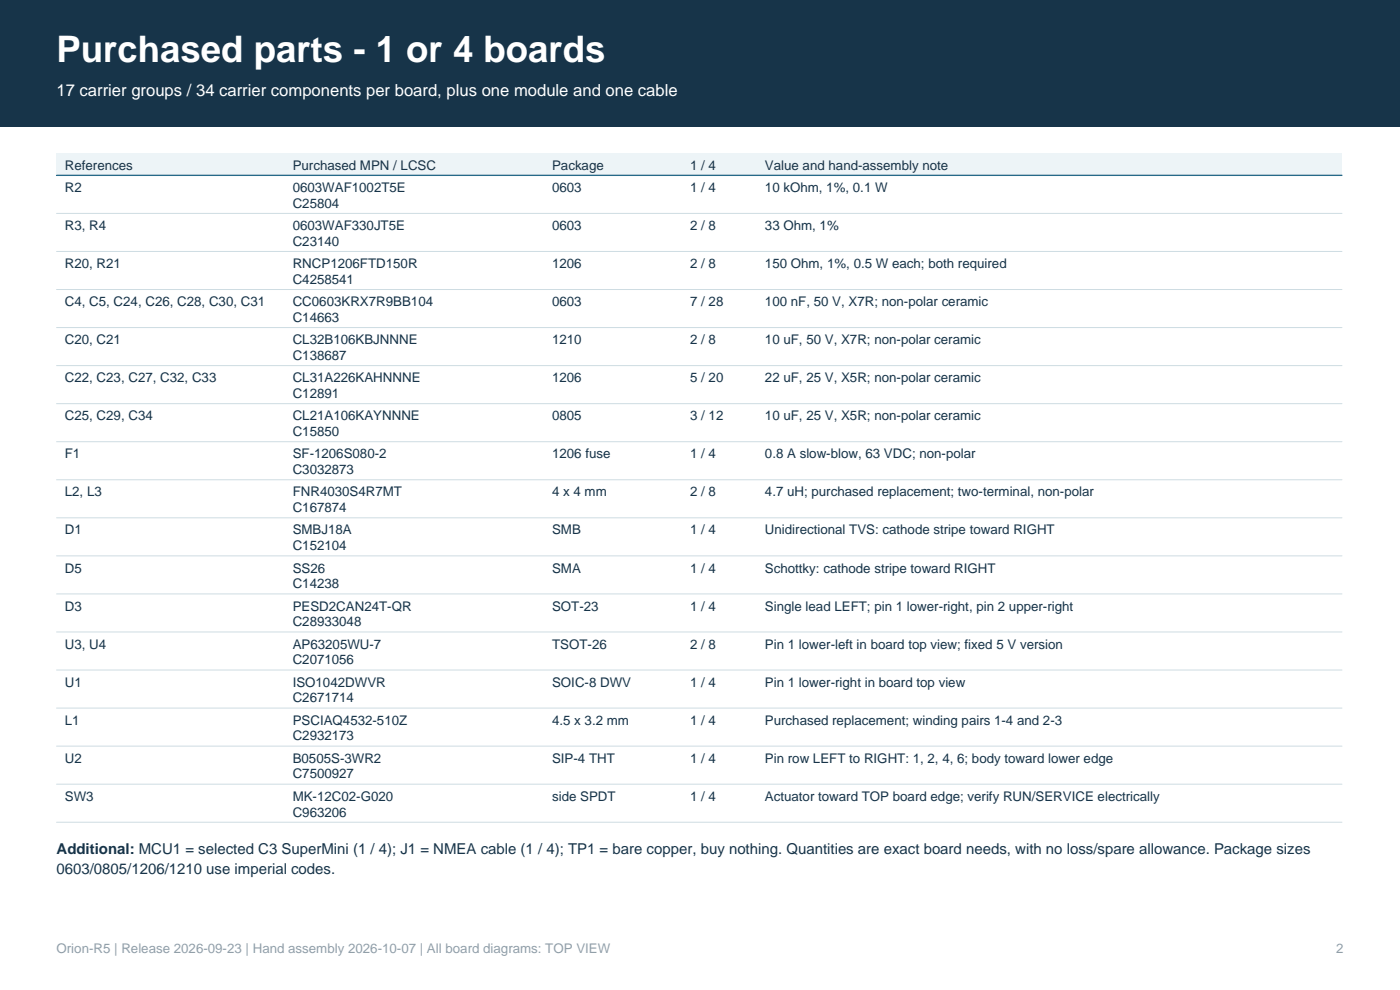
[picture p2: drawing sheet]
<svg xmlns="http://www.w3.org/2000/svg" width="297mm" height="210mm" viewBox="0 0 297 210" stroke-linecap="round" stroke-linejoin="round" font-family="sans-serif">
<defs><g id="words">
<text font-size="7.8" fill="#fff" x="12" y="13.1">Purchased parts - 1 or 4 boards</text>
<text font-size="3.5" fill="#fff" x="12" y="20.5">17 carrier groups / 34 carrier components per board, plus one module and one cable</text>
<g font-size="3.2" fill="#173449">
<text x="12" y="181.1">Additional: MCU1 = selected C3 SuperMini (1 / 4); J1 = NMEA cable (1 / 4); TP1 = bare copper, buy nothing. Quantities are exact board needs, with no loss/spare allowance. Package sizes</text>
<text x="12" y="185.4">0603/0805/1206/1210 use imperial codes.</text>
</g>
<g font-size="2.8" fill="#173449">
<text x="13.8" y="36">References</text>
<text x="62.1" y="36">Purchased MPN / LCSC</text>
<text x="117.1" y="36">Package</text>
<text x="146.4" y="36">1 / 4</text>
<text x="162.3" y="36">Value and hand-assembly note</text>
<text x="13.8" y="40.7">R2</text>
<text x="62.1" y="40.7">0603WAF1002T5E</text>
<text x="117.1" y="40.7">0603</text>
<text x="146.4" y="40.7">1 / 4</text>
<text x="162.3" y="40.7">10 kOhm, 1%, 0.1 W</text>
<text x="62.1" y="44.1">C25804</text>
<text x="13.8" y="48.8">R3, R4</text>
<text x="62.1" y="48.8">0603WAF330JT5E</text>
<text x="62.1" y="52.1">C23140</text>
<text x="117.1" y="48.8">0603</text>
<text x="146.4" y="48.8">2 / 8</text>
<text x="162.3" y="48.8">33 Ohm, 1%</text>
<text x="13.8" y="56.9">R20, R21</text>
<text x="62.1" y="56.9">RNCP1206FTD150R</text>
<text x="117.1" y="56.9">1206</text>
<text x="146.4" y="56.9">2 / 8</text>
<text x="162.3" y="56.9">150 Ohm, 1%, 0.5 W each; both required</text>
<text x="13.8" y="64.9">C4, C5, C24, C26, C28, C30, C31</text>
<text x="62.1" y="60.2">C4258541</text>
<text x="62.1" y="64.9">CC0603KRX7R9BB104</text>
<text x="117.1" y="64.9">0603</text>
<text x="146.4" y="64.9">7 / 28</text>
<text x="162.3" y="64.9">100 nF, 50 V, X7R; non-polar ceramic</text>
<text x="62.1" y="68.3">C14663</text>
<text x="13.8" y="73">C20, C21</text>
<text x="62.1" y="73">CL32B106KBJNNNE</text>
<text x="62.1" y="76.3">C138687</text>
<text x="117.1" y="73">1210</text>
<text x="146.4" y="73">2 / 8</text>
<text x="162.3" y="73">10 uF, 50 V, X7R; non-polar ceramic</text>
<text x="13.8" y="81.1">C22, C23, C27, C32, C33</text>
<text x="62.1" y="81.1">CL31A226KAHNNNE</text>
<text x="117.1" y="81.1">1206</text>
<text x="146.4" y="81.1">5 / 20</text>
<text x="162.3" y="81.1">22 uF, 25 V, X5R; non-polar ceramic</text>
<text x="13.8" y="89.2">C25, C29, C34</text>
<text x="62.1" y="84.4">C12891</text>
<text x="62.1" y="89.2">CL21A106KAYNNNE</text>
<text x="117.1" y="89.2">0805</text>
<text x="146.4" y="89.2">3 / 12</text>
<text x="162.3" y="89.2">10 uF, 25 V, X5R; non-polar ceramic</text>
<text x="62.1" y="92.5">C15850</text>
<text x="13.8" y="97.2">F1</text>
<text x="62.1" y="97.2">SF-1206S080-2</text>
<text x="62.1" y="100.6">C3032873</text>
<text x="117.1" y="97.2">1206 fuse</text>
<text x="146.4" y="97.2">1 / 4</text>
<text x="162.3" y="97.2">0.8 A slow-blow, 63 VDC; non-polar</text>
<text x="13.8" y="105.3">L2, L3</text>
<text x="62.1" y="105.3">FNR4030S4R7MT</text>
<text x="117.1" y="105.3">4 x 4 mm</text>
<text x="146.4" y="105.3">2 / 8</text>
<text x="162.3" y="105.3">4.7 uH; purchased replacement; two-terminal, non-polar</text>
<text x="13.8" y="113.4">D1</text>
<text x="62.1" y="108.6">C167874</text>
<text x="62.1" y="113.4">SMBJ18A</text>
<text x="117.1" y="113.4">SMB</text>
<text x="146.4" y="113.4">1 / 4</text>
<text x="162.3" y="113.4">Unidirectional TVS: cathode stripe toward RIGHT</text>
<text x="62.1" y="116.7">C152104</text>
<text x="13.8" y="121.4">D5</text>
<text x="62.1" y="121.4">SS26</text>
<text x="62.1" y="124.8">C14238</text>
<text x="117.1" y="121.4">SMA</text>
<text x="146.4" y="121.4">1 / 4</text>
<text x="162.3" y="121.4">Schottky: cathode stripe toward RIGHT</text>
<text x="13.8" y="129.5">D3</text>
<text x="62.1" y="129.5">PESD2CAN24T-QR</text>
<text x="117.1" y="129.5">SOT-23</text>
<text x="146.4" y="129.5">1 / 4</text>
<text x="162.3" y="129.5">Single lead LEFT; pin 1 lower-right, pin 2 upper-right</text>
<text x="13.8" y="137.6">U3, U4</text>
<text x="62.1" y="132.8">C28933048</text>
<text x="62.1" y="137.6">AP63205WU-7</text>
<text x="117.1" y="137.6">TSOT-26</text>
<text x="146.4" y="137.6">2 / 8</text>
<text x="162.3" y="137.6">Pin 1 lower-left in board top view; fixed 5 V version</text>
<text x="62.1" y="140.9">C2071056</text>
<text x="13.8" y="145.7">U1</text>
<text x="62.1" y="145.7">ISO1042DWVR</text>
<text x="62.1" y="149">C2671714</text>
<text x="117.1" y="145.7">SOIC-8 DWV</text>
<text x="146.4" y="145.7">1 / 4</text>
<text x="162.3" y="145.7">Pin 1 lower-right in board top view</text>
<text x="13.8" y="153.7">L1</text>
<text x="62.1" y="153.7">PSCIAQ4532-510Z</text>
<text x="117.1" y="153.7">4.5 x 3.2 mm</text>
<text x="146.4" y="153.7">1 / 4</text>
<text x="162.3" y="153.7">Purchased replacement; winding pairs 1-4 and 2-3</text>
<text x="13.8" y="161.8">U2</text>
<text x="62.1" y="157.1">C2932173</text>
<text x="62.1" y="161.8">B0505S-3WR2</text>
<text x="117.1" y="161.8">SIP-4 THT</text>
<text x="146.4" y="161.8">1 / 4</text>
<text x="162.3" y="161.8">Pin row LEFT to RIGHT: 1, 2, 4, 6; body toward lower edge</text>
<text x="62.1" y="165.1">C7500927</text>
<text x="13.8" y="169.9">SW3</text>
<text x="62.1" y="169.9">MK-12C02-G020</text>
<text x="62.1" y="173.2">C963206</text>
<text x="117.1" y="169.9">side SPDT</text>
<text x="146.4" y="169.9">1 / 4</text>
<text x="162.3" y="169.9">Actuator toward TOP board edge; verify RUN/SERVICE electrically</text>
</g>
<g font-size="2.8" fill="#91a0a8">
<text x="12" y="202.2">Orion-R5 | Release 2026-09-23 | Hand assembly 2026-10-07 | All board diagrams: TOP VIEW</text>
<text x="283.4" y="202.2">2</text>
</g>
</g></defs>
<path d="M0 0h297v26.8h-297z" fill-rule="evenodd" fill="#173449"/>
<path d="M12 32.5h272.7v4.7h-272.7z" fill-rule="evenodd" fill="#edf4f7"/>
<path d="M12 37.2h272.7" fill="none" stroke="#126c92" stroke-width=".28"/>
<g fill="none" stroke="#cedce2" stroke-width=".21">
<path d="M12 45.3h272.7M12 53.3h272.7M12 61.4h272.7M12 69.5h272.7M12 77.6h272.7M12 85.6h272.7M12 93.7h272.7M12 101.8h272.7M12 109.8h272.7M12 117.9h272.7M12 126h272.7M12 134.1h272.7"/>
<path d="M12 142.1h272.7M12 150.2h272.7M12 158.3h272.7M12 166.3h272.7M12 174.4h272.7"/>
</g>
<use href="#words"/>
</svg>
